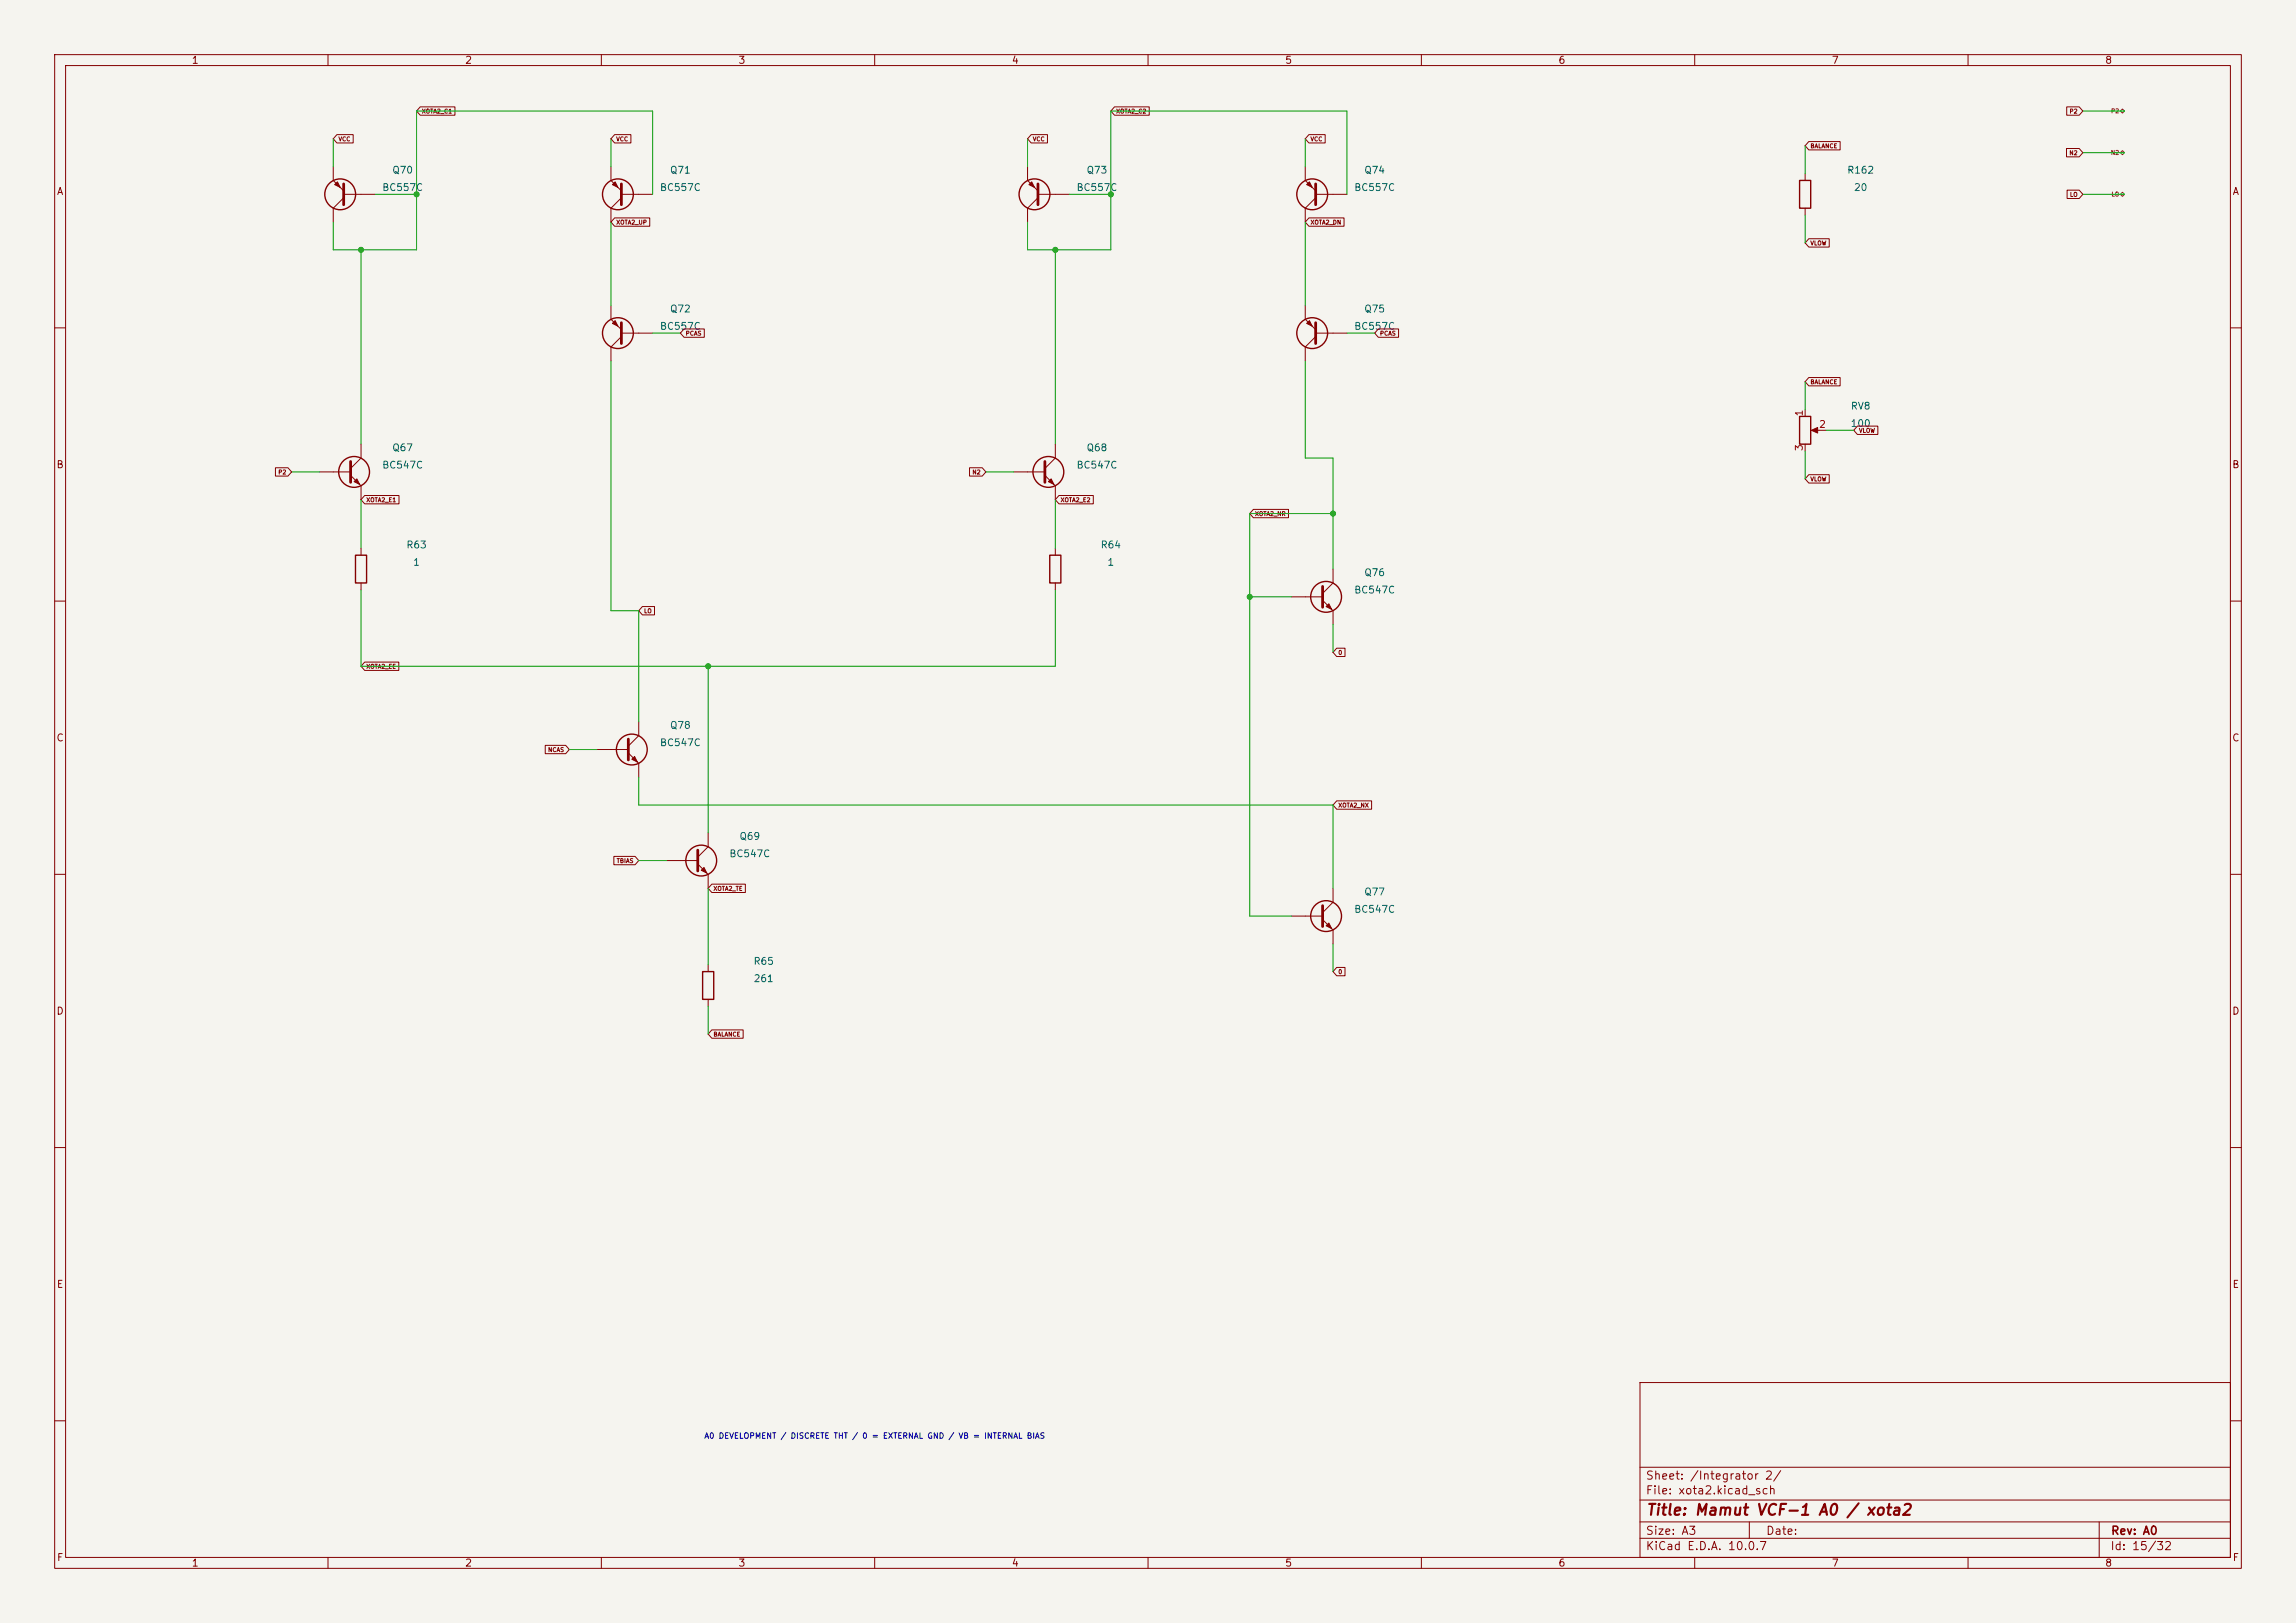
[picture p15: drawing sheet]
<svg xmlns="http://www.w3.org/2000/svg" width="420mm" height="297mm" viewBox="0 0 420 297" stroke-linecap="round" stroke-linejoin="round" font-family="sans-serif">
<defs><g id="words">
<text font-size="2" fill="#840000" x="301" y="277.8">Title: Mamut VCF-1 A0 / xota2</text>
<g font-size="1.5" fill="#840000">
<text x="300.9" y="273.8">File: xota2.kicad_sch</text>
<text x="300.9" y="271.1">Sheet: /Integrator 2/</text>
<text x="300.9" y="281.2">Size: A3</text>
<text x="322.9" y="281.2">Date:</text>
<text x="386" y="281.2">Rev: A0</text>
<text x="300.9" y="284">KiCad E.D.A. 10.0.7</text>
<text x="385.9" y="284">Id: 15/32</text>
</g>
<g font-size="1.3" fill="#840000">
<text x="35" y="12">1</text>
<text x="85" y="12">2</text>
<text x="135" y="12">3</text>
<text x="185" y="12">4</text>
<text x="235" y="12">5</text>
<text x="285" y="12">6</text>
<text x="335" y="12">7</text>
<text x="385" y="12">8</text>
<text x="10.3" y="36">A</text>
<text x="408.3" y="36">A</text>
<text x="10.2" y="86">B</text>
<text x="408.2" y="86">B</text>
<text x="10.2" y="136">C</text>
<text x="408.2" y="136">C</text>
<text x="10.2" y="186">D</text>
<text x="408.2" y="186">D</text>
<text x="10.3" y="236">E</text>
<text x="408.3" y="236">E</text>
<text x="10.3" y="286">F</text>
<text x="35" y="287">1</text>
<text x="85" y="287">2</text>
<text x="135" y="287">3</text>
<text x="185" y="287">4</text>
<text x="235" y="287">5</text>
<text x="285" y="287">6</text>
<text x="335" y="287">7</text>
<text x="385" y="287">8</text>
<text x="408.3" y="286">F</text>
</g>
<g font-size="1.3" fill="#006464">
<text x="69.8" y="35.3">BC557C</text>
<text x="71.7" y="32.1">Q70</text>
<text x="120.6" y="35.3">BC557C</text>
<text x="122.5" y="32.1">Q71</text>
<text x="196.8" y="35.3">BC557C</text>
<text x="198.7" y="32.1">Q73</text>
<text x="247.6" y="35.3">BC557C</text>
<text x="249.5" y="32.1">Q74</text>
<text x="337.8" y="32.1">R162</text>
<text x="339" y="35.3">20</text>
<text x="122.5" y="57.5">Q72</text>
<text x="249.5" y="57.5">Q75</text>
<text x="120.6" y="60.7">BC557C</text>
<text x="247.6" y="60.7">BC557C</text>
<text x="338.4" y="75.3">RV8</text>
<text x="71.7" y="82.9">Q67</text>
<text x="198.7" y="82.9">Q68</text>
<text x="338.4" y="78.4">100</text>
<text x="69.8" y="86.1">BC547C</text>
<text x="196.8" y="86.1">BC547C</text>
<text x="74.2" y="100.7">R63</text>
<text x="201.2" y="100.7">R64</text>
<text x="75.5" y="103.8">1</text>
<text x="202.5" y="103.8">1</text>
<text x="249.5" y="105.7">Q76</text>
<text x="247.6" y="108.9">BC547C</text>
<text x="120.6" y="136.9">BC547C</text>
<text x="122.5" y="133.7">Q78</text>
<text x="135.2" y="154">Q69</text>
<text x="133.3" y="157.2">BC547C</text>
<text x="247.6" y="167.3">BC547C</text>
<text x="249.5" y="164.2">Q77</text>
<text x="137.7" y="176.9">R65</text>
<text x="137.8" y="180">261</text>
</g>
<g font-size="1.3" fill="#a90000">
<text x="330.1" y="76.3" transform="rotate(-90 330.1 76.3)">1</text>
<text x="330.1" y="82.6" transform="rotate(-90 330.1 82.6)">3</text>
<text x="332.6" y="78.6">2</text>
</g>
<text font-size="1" fill="#0000c2" x="128.7" y="263.5">A0 DEVELOPMENT / DISCRETE THT / 0 = EXTERNAL GND / VB = INTERNAL BIAS</text>
<g font-size=".8" fill="#840000">
<text x="77.1" y="20.9">XOTA2_C1</text>
<text x="204.1" y="20.9">XOTA2_C2</text>
<text x="378.5" y="20.9">P2</text>
<text x="61.8" y="26">VCC</text>
<text x="112.6" y="26">VCC</text>
<text x="188.8" y="26">VCC</text>
<text x="239.6" y="26">VCC</text>
<text x="331.1" y="27.3">BALANCE</text>
<text x="378.4" y="28.6">N2</text>
<text x="112.6" y="41.3">XOTA2_UP</text>
<text x="239.6" y="41.3">XOTA2_DN</text>
<text x="378.6" y="36.2">LO</text>
<text x="331.1" y="45.1">VLOW</text>
<text x="125.3" y="61.6">PCAS</text>
<text x="252.3" y="61.6">PCAS</text>
<text x="331.1" y="70.5">BALANCE</text>
<text x="340" y="79.4">VLOW</text>
<text x="50.8" y="87">P2</text>
<text x="177.8" y="87">N2</text>
<text x="331.1" y="88.3">VLOW</text>
<text x="66.9" y="92.1">XOTA2_E1</text>
<text x="193.9" y="92.1">XOTA2_E2</text>
<text x="229.5" y="94.6">XOTA2_NR</text>
<text x="117.7" y="112.4">LO</text>
<text x="66.9" y="122.5">XOTA2_EE</text>
<text x="244.7" y="120">0</text>
<text x="100.2" y="137.8">NCAS</text>
<text x="244.7" y="147.9">XOTA2_NX</text>
<text x="112.7" y="158.1">TBIAS</text>
<text x="130.4" y="163.2">XOTA2_TE</text>
<text x="244.7" y="178.4">0</text>
<text x="130.4" y="189.9">BALANCE</text>
</g>
<g font-size=".8" fill="#725600">
<text x="386.1" y="20.9">P2</text>
<text x="386" y="28.5">N2</text>
<text x="386.2" y="36.1">LO</text>
</g>
</g></defs>
<path d="M0 0h420v297h-420z" fill="#f5f4ef" stroke="#f5f4ef" stroke-width=".18"/>
<g fill="none" stroke="#840000" stroke-width=".18">
<path d="M10 10h400v277h-400zM12 12h396v273h-396zM60 10v2M76.9 19.6h6.3v1.5h-6.3l-.7-.8zM110 10v2M160 10v2M203.9 19.6h6.3v1.5h-6.3l-.7-.8zM210 10v2M260 10v2M310 10v2M360 10v2M378 19.6h2.3l.7 .7-.7 .8h-2.3z"/>
<path d="M61 30.5v2.5l1.9 1.9M61.6 24.6h3v1.6h-3l-.6-.8zM62.9 35.6h5.7M62.9 36.2l-1.9 1.9v2.5M111.8 30.5v2.5l1.9 1.9M112.4 39.9h6.5v1.5h-6.5l-.6-.8zM112.4 24.6h3v1.6h-3l-.6-.8zM113.7 35.6h5.7M113.7 36.2l-1.9 1.9v2.5M188 30.5v2.5l1.9 1.9M188.6 24.6h3v1.6h-3l-.6-.8zM189.9 35.6h5.7"/>
<path d="M189.9 36.2l-1.9 1.9v2.5M238.8 30.5v2.5l1.9 1.9M239.4 24.6h3v1.6h-3l-.6-.8zM239.4 39.9h6.5v1.5h-6.5l-.6-.8zM240.7 35.6h5.7M240.7 36.2l-1.9 1.9v2.5M330.2 31.8v1.2M330.2 38.1v1.3M330.9 25.9h5.7v1.5h-5.7l-.7-.7zM378 27.2h2.3l.7 .7-.7 .8h-2.3zM378.1 34.8h2.2l.7 .8-.7 .7h-2.2zM111.8 55.9v2.5l1.9 1.9"/>
<path d="M238.8 55.9v2.5l1.9 1.9M330.9 43.7h3.7v1.5h-3.7l-.7-.7zM10 60h2M113.7 61h5.7M113.7 61.6l-1.9 1.9v2.5M125.1 60.2h3.7v1.5h-3.7l-.6-.7zM240.7 61h5.7M240.7 61.6l-1.9 1.9v2.5M252.1 60.2h3.7v1.5h-3.7l-.6-.7zM330.2 74.9v1.3M330.9 69.1h5.7v1.5h-5.7l-.7-.7zM331.7 78.7h2.3"/>
<path d="M339.8 78h3.7v1.5h-3.7l-.7-.8zM408 60h2M50.4 85.6h2.3l.6 .8-.6 .7h-2.3zM58.4 86.4h5.7M64.1 87l1.9 1.9v2.5M66 81.3v2.5l-1.9 1.9M66.7 90.7h6.3v1.5h-6.3l-.7-.8zM177.3 85.6h2.4l.6 .8-.6 .7h-2.4zM185.4 86.4h5.7M191.1 87l1.9 1.9v2.5M193 81.3v2.5l-1.9 1.9M193.7 90.7h6.3v1.5h-6.3l-.7-.8z"/>
<path d="M229.3 93.2h6.4v1.5h-6.4l-.7-.7zM330.2 81.3v1.3M330.9 86.9h3.7v1.5h-3.7l-.7-.8zM10 110h2M66 100.3v1.3M66 106.7v1.3M117.5 111h2.2v1.5h-2.2l-.7-.7zM193 100.3v1.3M193 106.7v1.3M236.2 109.2h5.7M241.9 109.9l1.9 1.9v2.5M243.8 104.1v2.6l-1.9 1.9"/>
<path d="M244.5 118.6h1.5v1.5h-1.5l-.7-.7zM408 110h2M66.7 121.2h6.3v1.5h-6.3l-.7-.8zM99.7 136.4h3.8l.6 .8-.6 .7h-3.8zM109.2 137.2h5.7M114.9 137.8l1.9 1.9v2.5M116.8 132.1v2.5l-1.9 1.9M10 160h2M112.3 156.7h3.9l.6 .8-.6 .7h-3.9zM121.9 157.5h5.7M127.6 158.1l1.9 1.9v2.6M129.5 152.4v2.5l-1.9 1.9"/>
<path d="M244.5 146.6h6.4v1.5h-6.4l-.7-.8zM408 160h2M129.5 176.5v1.3M130.2 161.8h6.1v1.5h-6.1l-.7-.7zM236.2 167.6h5.7M241.9 168.3l1.9 1.9v2.5M243.8 162.6v2.5l-1.9 1.9M244.5 177h1.5v1.6h-1.5l-.7-.8zM129.5 182.9v1.3M130.2 188.5h5.7v1.5h-5.7l-.7-.8zM10 210h2M408 210h2"/>
<path d="M300 253h108v32h-108zM10 260h2M300 278.5h108M300 274.5h108M300 268.5h108M320 278.5v3M384 278.5v6.5M408 260h2M60 285v2M110 285v2M160 285v2M210 285v2"/>
<path d="M260 285v2M300 281.5h108M310 285v2M360 285v2"/>
</g>
<g fill="none" stroke="#840000" stroke-width=".25">
<path d="M329.2 33h2v5.1h-2zM329.2 76.2h2v5.1h-2zM65 101.6h2.1v5.1h-2.1zM192 101.6h2.1v5.1h-2.1zM128.5 177.8h2.1v5.1h-2.1z"/>
<circle cx="62.2" cy="35.6" r="2.82"/>
<circle cx="113" cy="35.6" r="2.82"/>
<circle cx="189.2" cy="35.6" r="2.82"/>
<circle cx="240" cy="35.6" r="2.82"/>
<circle cx="113" cy="61" r="2.82"/>
<circle cx="240" cy="61" r="2.82"/>
<circle cx="64.8" cy="86.4" r="2.82"/>
<circle cx="191.8" cy="86.4" r="2.82"/>
<circle cx="242.6" cy="109.2" r="2.82"/>
<circle cx="115.6" cy="137.2" r="2.82"/>
<circle cx="128.3" cy="157.5" r="2.82"/>
<circle cx="242.6" cy="167.6" r="2.82"/>
</g>
<path d="M62.9 33.7v3.8M113.7 33.7v3.8M189.9 33.7v3.8M240.7 33.7v3.8M113.7 59.1v3.8M240.7 59.1v3.8M64.1 84.5v3.8M191.1 84.5v3.8M241.9 107.3v3.8M114.9 135.3v3.8M127.6 155.6v3.8M241.9 165.7v3.8" fill="none" stroke="#840000" stroke-width=".51"/>
<g fill="#840000" stroke="#840000" stroke-width=".18">
<path d="M243.1 110.5l.5 1-1-.5z"/>
<path d="M188.2 33.8l.5-.5 .5 1z"/>
<path d="M191.8 88.1l.5-.5 .5 1z"/>
<path d="M239 59.2l.5-.5 .5 1z"/>
<path d="M239 33.8l.5-.5 .5 1z"/>
<path d="M243.1 168.9l.5 1-1-.5z"/>
<path d="M61.2 33.8l.5-.5 .5 1z"/>
<path d="M128.3 159.3l.5-.5 .5 1z"/>
<path d="M116.1 138.4l.5 1-1-.5z"/>
<path d="M331.3 78.7l1.2-.5v1z"/>
<path d="M112 59.2l.5-.5 .5 1z"/>
<path d="M64.8 88.1l.5-.5 .5 1z"/>
<path d="M112.5 33.3l.5 1-1-.5z"/>
</g>
<path d="M387.9 20.3l.3-.4 .4 .4-.4 .4zM388.2 27.6l.4 .3-.4 .4-.3-.4zM388.2 35.2l.4 .4-.4 .3-.3-.3z" fill="none" stroke="#725600" stroke-width=".18"/>
<g fill="none" stroke="#009600" stroke-width=".18">
<path d="M61 25.4v5.1M68.6 35.6h7.6M111.8 25.4v5.1M119.4 35.6v-15.3h-43.2v25.4h-15.2v-5.1M188 25.4v5.1M195.6 35.6h7.6M238.8 25.4v5.1M246.4 35.6v-15.3h-43.2v25.4h-15.2v-5.1M330.2 26.7v5.1M330.2 39.4v5.1M381 35.6h7.6M381 27.9h7.6"/>
<path d="M381 20.3h7.6M66 45.7v35.6M111.8 40.6v15.3M193 45.7v35.6M238.8 40.6v15.3M111.8 66v45.8h5v20.3M119.4 61h5.1M238.8 66v17.8h5v20.3M246.4 61h5.1M330.2 69.9v5M334 78.7h5.1M53.3 86.4h5.1"/>
<path d="M66 91.4v8.9M180.3 86.4h5.1M193 91.4v8.9M243.8 94h-15.2v73.6h7.6M330.2 82.6v5M66 108v13.9h127v-13.9M228.6 109.2h7.6M243.8 114.3v5.1M104.1 137.2h5.1M129.5 121.9v30.5M116.8 142.2v5.1h127v15.3M116.8 157.5h5.1"/>
<path d="M129.5 162.6v13.9M243.8 172.7v5.1M129.5 184.2v5"/>
</g>
<g fill="#009600" stroke="#009600" stroke-width=".18">
<circle cx="66" cy="45.7" r=".46"/>
<circle cx="76.2" cy="35.6" r=".46"/>
<circle cx="203.2" cy="35.6" r=".46"/>
<circle cx="193" cy="45.7" r=".46"/>
<circle cx="243.8" cy="94" r=".46"/>
<circle cx="228.6" cy="109.2" r=".46"/>
<circle cx="129.5" cy="121.9" r=".46"/>
</g>
<use href="#words"/>
</svg>
